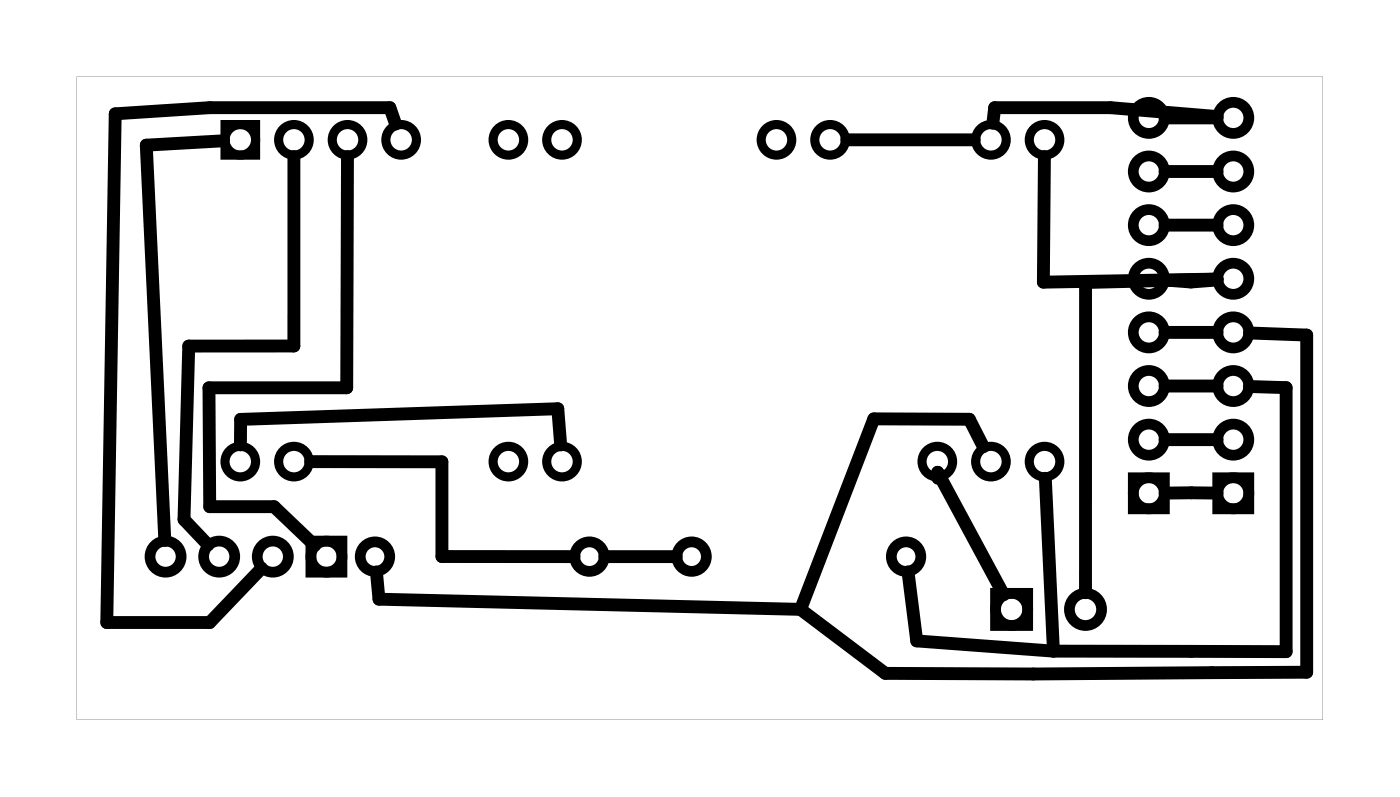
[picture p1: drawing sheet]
<svg xmlns="http://www.w3.org/2000/svg" width="66mm" height="38mm" viewBox="0 0 66 38" stroke-linecap="round" stroke-linejoin="round" font-family="sans-serif">
<path d="M3.6 3.6h59.1v30.5h-59.1zM3.6 3.6v30.5h59.1v-30.5z" fill="#000"/>
<g fill="none" stroke="#000" stroke-width=".43">
<path d="M10.7 5.9h1.4v1.4h-1.4z"/>
<circle cx="11.4" cy="6.6" r=".72"/>
<circle cx="13.9" cy="6.6" r=".72"/>
<circle cx="16.5" cy="6.6" r=".72"/>
<circle cx="19" cy="6.6" r=".72"/>
<circle cx="24.1" cy="6.6" r=".72"/>
<circle cx="26.6" cy="6.6" r=".72"/>
<circle cx="36.8" cy="6.6" r=".72"/>
<circle cx="39.3" cy="6.6" r=".72"/>
<circle cx="46.9" cy="6.6" r=".72"/>
<circle cx="49.5" cy="6.6" r=".72"/>
<circle cx="11.4" cy="21.9" r=".72"/>
<circle cx="13.9" cy="21.9" r=".72"/>
<circle cx="24.1" cy="21.9" r=".72"/>
<circle cx="26.6" cy="21.9" r=".72"/>
<circle cx="44.4" cy="21.9" r=".72"/>
<circle cx="46.9" cy="21.9" r=".72"/>
<circle cx="49.5" cy="21.9" r=".72"/>
</g>
<g fill="none" stroke="#000" stroke-width=".51">
<path d="M14.7 25.6h1.5v1.5h-1.5zM47.2 28.1h1.5v1.5h-1.5zM53.7 22.6h1.5v1.5h-1.5zM57.7 22.6h1.5v1.5h-1.5z"/>
<circle cx="54.4" cy="13.2" r=".74"/>
<circle cx="54.4" cy="10.7" r=".74"/>
<circle cx="54.4" cy="8.1" r=".74"/>
<circle cx="54.4" cy="5.6" r=".74"/>
<circle cx="54.4" cy="18.3" r=".74"/>
<circle cx="54.4" cy="15.7" r=".74"/>
<circle cx="58.4" cy="10.7" r=".74"/>
<circle cx="58.4" cy="13.2" r=".74"/>
<circle cx="58.4" cy="8.1" r=".74"/>
<circle cx="58.4" cy="5.6" r=".74"/>
<circle cx="58.4" cy="15.7" r=".74"/>
<circle cx="58.4" cy="18.3" r=".74"/>
<circle cx="7.8" cy="26.4" r=".74"/>
<circle cx="10.4" cy="26.4" r=".74"/>
<circle cx="12.9" cy="26.4" r=".74"/>
<circle cx="15.5" cy="26.4" r=".74"/>
<circle cx="17.8" cy="26.4" r=".7"/>
<circle cx="27.9" cy="26.4" r=".7"/>
<circle cx="32.8" cy="26.4" r=".7"/>
<circle cx="42.9" cy="26.4" r=".7"/>
<circle cx="47.9" cy="28.9" r=".76"/>
<circle cx="51.4" cy="28.9" r=".76"/>
<circle cx="54.4" cy="23.4" r=".74"/>
<circle cx="54.4" cy="20.8" r=".74"/>
<circle cx="58.4" cy="23.4" r=".74"/>
<circle cx="58.4" cy="20.8" r=".74"/>
</g>
<g fill="none" stroke="#000" stroke-width=".61">
<path d="M10.6 6.7l-3.7 .2 .9 18.7M13.9 7.4v9h-5l-.2 8.2 1.2 1.2M16.5 7.4l-.1 11h-6.5v5.6h3.1l1.9 1.8M18.7 5.9l-.2-.8h-8.6l-4.4 .3-.4 24.1h4.8l2.5-2.6M40.1 6.6h6.1M49.5 7.4l-.1 6 8.3-.2-6.3 .2v14.7M55.2 18.3h2.5M55.2 15.7h2.5M55.2 10.7h2.5M55.2 8.1h2.5M55.2 5.6h2.5M57.7 13.3l-1.3 .1-1.2-.1"/>
<path d="M57.7 5.5l-5.1-.4h-5.5l-.1 .7M59.2 18.3l1.7 .1v12.5l-11-.1M59.2 15.8l2.7 .1v15.9l-20 .1-4-3M11.4 21.1v-1.2l15-.5 .2 1.7M14.7 21.9h6.2v4.5h6.3M17.8 27.1l.2 1.3 19.9 .5M28.7 26.4h3.3M43 27.1l.4 3.3 6.5 .4M44.4 22.7v-.3l3.1 5.8M46.6 21.2l-.7-1.3-4.5-.1-3.5 9.1M49.5 22.7l.4 8.1M55.2 20.8h2.5"/>
<path d="M57.7 23.4h-2.5"/>
</g>
</svg>
